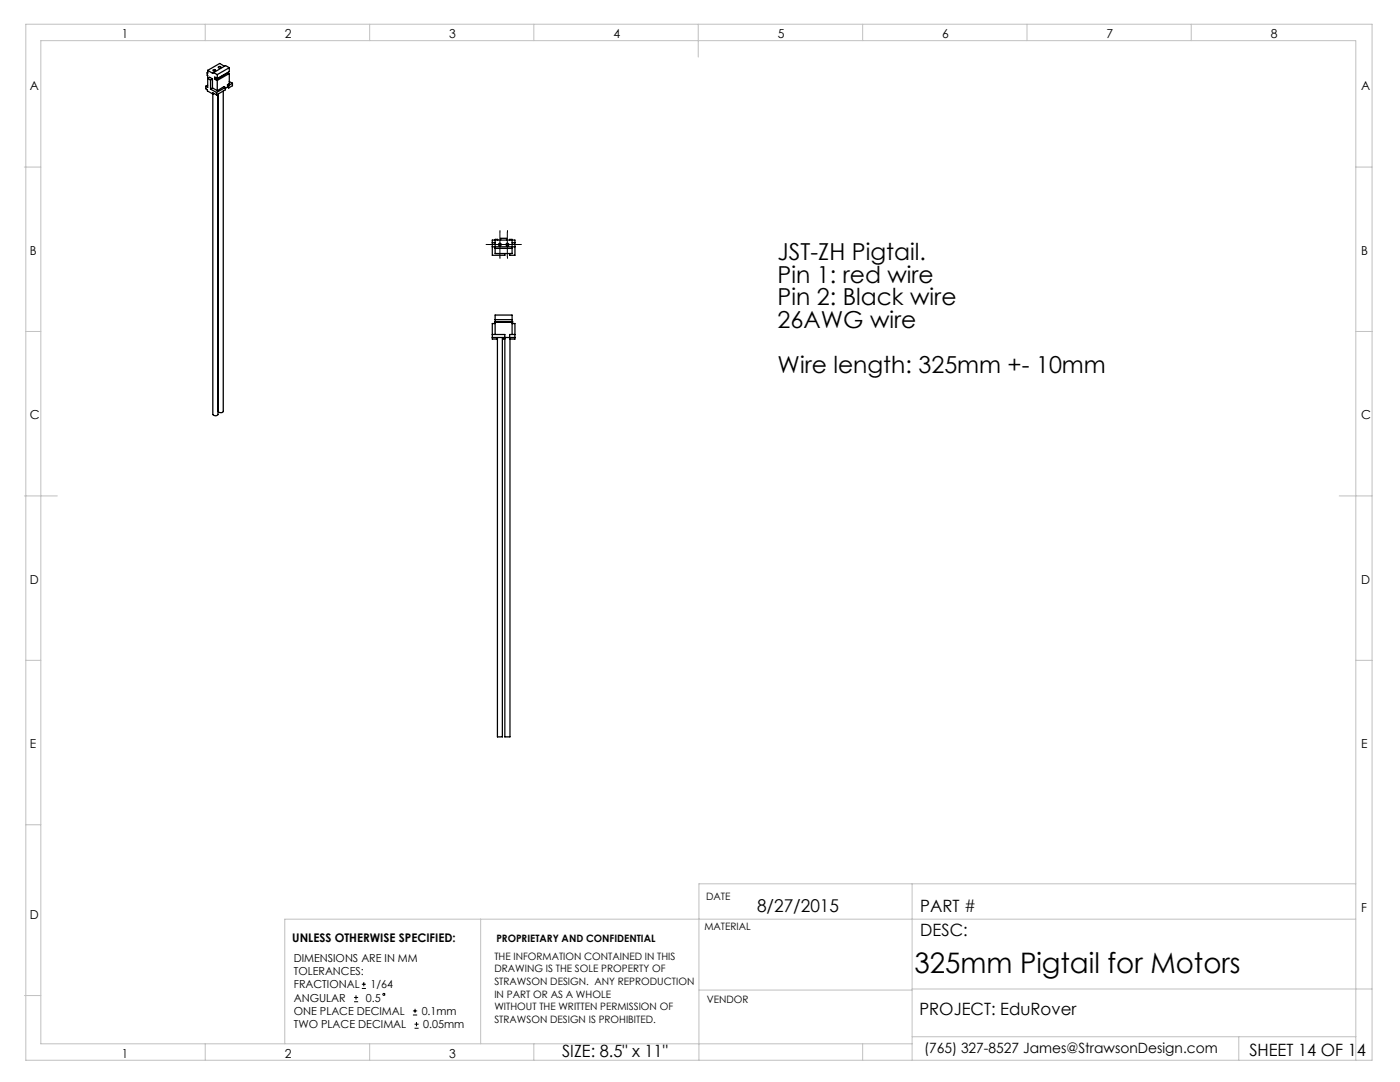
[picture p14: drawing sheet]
<svg xmlns="http://www.w3.org/2000/svg" width="279mm" height="216mm" viewBox="0 0 279 216" stroke-linecap="round" stroke-linejoin="round" font-family="sans-serif">
<defs><g id="words">
<text font-size="5.6" x="182.5" y="194.1">325mm Pigtail for Motors</text>
<g font-size="4.7">
<text x="155.2" y="51.9">JST-ZH Pigtail.</text>
<text x="155.2" y="56.4">Pin 1: red wire</text>
<text x="155.2" y="60.9">Pin 2: Black wire</text>
<text x="155.2" y="65.4">26AWG wire</text>
<text x="155.2" y="74.5">Wire length: 325mm +- 10mm</text>
</g>
<text font-size="3.5" x="151.1" y="182.1">8/27/2015</text>
<g font-size="3.4">
<text x="183.7" y="182">PART #</text>
<text x="183.7" y="186.7">DESC:</text>
<text x="183.5" y="202.5">PROJECT: EduRover</text>
<text x="112.2" y="211">SIZE: 8.5&quot; x 11&quot;</text>
<text x="249.3" y="210.7">SHEET 14 OF 14</text>
</g>
<text font-size="2.8" x="184.4" y="210.1">(765) 327-8527 James@StrawsonDesign.com</text>
<g font-size="2.5">
<text x="24.3" y="7.6">1</text>
<text x="56.8" y="7.6">2</text>
<text x="89.6" y="7.6">3</text>
<text x="122.4" y="7.6">4</text>
<text x="155.2" y="7.6">5</text>
<text x="188" y="7.6">6</text>
<text x="220.8" y="7.6">7</text>
<text x="253.6" y="7.6">8</text>
<text x="6" y="18">A</text>
<text x="271.7" y="18">A</text>
<text x="6" y="50.8">B</text>
<text x="271.7" y="50.8">B</text>
<text x="6" y="83.6">C</text>
<text x="271.7" y="83.7">C</text>
<text x="6" y="116.4">D</text>
<text x="271.7" y="116.4">D</text>
<text x="6" y="149.2">E</text>
<text x="271.7" y="149.2">E</text>
<text x="6" y="183.3">D</text>
<text x="271.7" y="182">F</text>
<text x="24.3" y="211">1</text>
<text x="56.8" y="211">2</text>
<text x="89.6" y="211">3</text>
</g>
<text font-size="2.4" x="58.3" y="187.9">UNLESS OTHERWISE SPECIFIED:</text>
<g font-size="2.2">
<text x="58.6" y="191.9">DIMENSIONS ARE IN MM</text>
<text x="58.6" y="194.6">TOLERANCES:</text>
<text x="58.6" y="197.2">FRACTIONAL</text>
<text x="73.9" y="197.2">1/64</text>
<text x="58.6" y="202.5">ONE PLACE DECIMAL</text>
<text x="58.6" y="199.9">ANGULAR</text>
<text x="73" y="199.9">0.5</text>
<text x="84.2" y="202.5">0.1mm</text>
<text x="58.6" y="205.2">TWO PLACE DECIMAL</text>
<text x="84.5" y="205.2">0.05mm</text>
</g>
<g font-size="2">
<text x="140.9" y="179.7">DATE</text>
<text x="140.6" y="185.6">MATERIAL</text>
<text x="98.7" y="191.5">THE INFORMATION CONTAINED IN THIS</text>
<text x="99.1" y="187.9">PROPRIETARY AND CONFIDENTIAL</text>
<text x="98.7" y="194">DRAWING IS THE SOLE PROPERTY OF</text>
<text x="98.7" y="196.6">STRAWSON DESIGN. ANY REPRODUCTION</text>
<text x="98.7" y="199.1">IN PART OR AS A WHOLE</text>
<text x="98.7" y="201.6">WITHOUT THE WRITTEN PERMISSION OF</text>
<text x="141" y="200.1">VENDOR</text>
<text x="98.7" y="204.1">STRAWSON DESIGN IS PROHIBITED.</text>
</g>
</g></defs>
<g fill="none" stroke="#000" stroke-width=".2">
<path d="M97.3 48.8h6.5M99.8 46.3v5M101.2 46.3v5M70.7 199.9h.8M70.7 199h.8M71 198.6v.9M72.2 197.2h.8M72.2 196.4h.8M72.6 196v.8M82.4 202.5h.9M82.4 201.7h.9M82.7 205.2h.8"/>
<path d="M82.7 204.4h.8M82.8 201.3v.8M83.1 203.9v.9"/>
<circle cx="76.6" cy="198.4" r=".21"/>
</g>
<path d="M97.3 48.8h-.3M98.8 48.8h-.3M99.8 46.3v-.3M99.8 51.3v.3M101.3 46.3v-.3M101.3 51.3v.3M102.3 48.8h.3M103.8 48.8h.3" fill="none" stroke="#000" stroke-width=".2" stroke-dasharray="15.2 1.3 1.3 1.3"/>
<g fill="none" stroke="#c0c0c0" stroke-width=".2">
<path d="M5.2 4.8h268.6v206.8h-268.6zM41 4.8v3.3M73.8 4.8v3.3M106.5 4.8v3.3M139.3 4.8v6.6M172.2 4.8v3.3M205 4.8v3.3M237.7 4.8v3.3M4.9 33.3h3.2M270.5 33.3h3.3M5.2 66.1h2.9M270.5 66.1h3.3"/>
<path d="M4.9 99h6.5M267.3 99h6.5M5.2 131.8h2.9M270.5 131.8h3.3M5.2 164.6h2.9M182 176.4v35.2M270.6 176.4h-131.1v35.2M4.9 198.6h3.2M95.9 183.4v24.9M139.5 197.6h42.5M182 197.3h91.8M270.6 183.4h-213.8v24.9"/>
<path d="M41 208.3v3.3M73.8 208.3v3.3M106.5 208.3v3.3M172.2 208.3v3.3M182 208.3h-173.9v-200.2h262.4l.1 203.5M182 206.9h88.6M247.2 206.9v4.7"/>
</g>
<g fill="none" stroke="#000" stroke-width=".25">
<path d="M41.1 17.2v.5l.3 .2v.2l1.1 .7 .2-.1M41.3 14.5l.2 2.9-.4-.2M41.5 14v.6l-.2-.1M41.5 14l.9 .6 .2-.1M41.5 14.5h-.2M41.5 17l-.4 .2M42 16v1.8M42 17.8l1.2 .7M42.4 17.5l1 .6M42.4 15.7v1.8M42.4 15.7l-.6-.3-.3 .2 .5 .4M42.4 15.7l-.4 .3"/>
<path d="M42.4 17.5l-.4 .3M42.5 14a.23 .23 0 0 1 .3-.1 .23 .23 0 0 1 .1 .2h-.4zM42.6 14.5l.8 .4M42.9 15.7l.2 .2M43.1 15.9l.3 .2M43.2 15.6l-.3 .1M43.2 18.5v.4M43.4 14.9v.8M43.4 16.1v2M43.4 15.7l-.5-.3v.3M43.5 18.8v63.9a.6 .6 0 0 1-1 0v-64.2l.7 .4M43.6 13.4a.25 .25 0 0 1 .3-.2 .25 .25 0 0 1 .1 .3l-.3 .1z"/>
<path d="M44.6 18.2v63.9a.57 .57 0 0 1-1 0v-63.3M44.8 13.2l-.9-.5-2.4 1.3M45 17.5l-.3-.2-1.3 .8M45 17.5l-1.8 1M45 17.5v.4l-1.8 1M45.4 17.4l-.4 .2M45.4 16.9v.5M45.4 16.9l.2 .1M45.4 17.4l.2 .1M45.4 14.5h.1M45.5 14.5l.3 .2M45.5 14.5l-2.4 1.4"/>
<path d="M45.6 17v.5M45.8 13.5l-2.4 1.4M45.8 13.5v.8l-2.4 1.4M45.8 14.7v2l-.4 .2M45.8 13.5l-.8-.4-2.4 1.4M45.8 14.7l-2.4 1.4M45.8 16.3l.6 .3M46.4 16.6l-.8 .4M46.4 16.6v.5l-.8 .4M98.2 49.2h4.6M98.2 48.4h.6M98.8 49.6h3.4"/>
<path d="M99.3 47.9v-.1h-.5v2.8h3.4v-2.8h-.5v.1M99.9 47.9v-.3h1.2v.3M100.8 50.6v.3h-2.6v-3h4.6v3h-1.1v-.3M102.2 48.4h.6M98.2 66.7h2.6v80.3h1v-79.7M98.2 67.3h4.6M98.8 64.2h.1M98.8 64.6h-.6v3.1h1v-.4M98.8 66.7v-3.8h3.4v3.8M98.8 63.8h3.4M98.8 64.2h3.4M99.3 67.3v79.7h1v-79.7"/>
<path d="M100.3 67.3v.4h.4M102.2 64.2h.1M102.2 64.6h.6v3.1h-1v-.4M102.8 66.7h-1.1v.6"/>
<circle cx="99.8" cy="48.8" r=".28"/>
<circle cx="101.3" cy="48.8" r=".28"/>
</g>
<use href="#words"/>
</svg>
